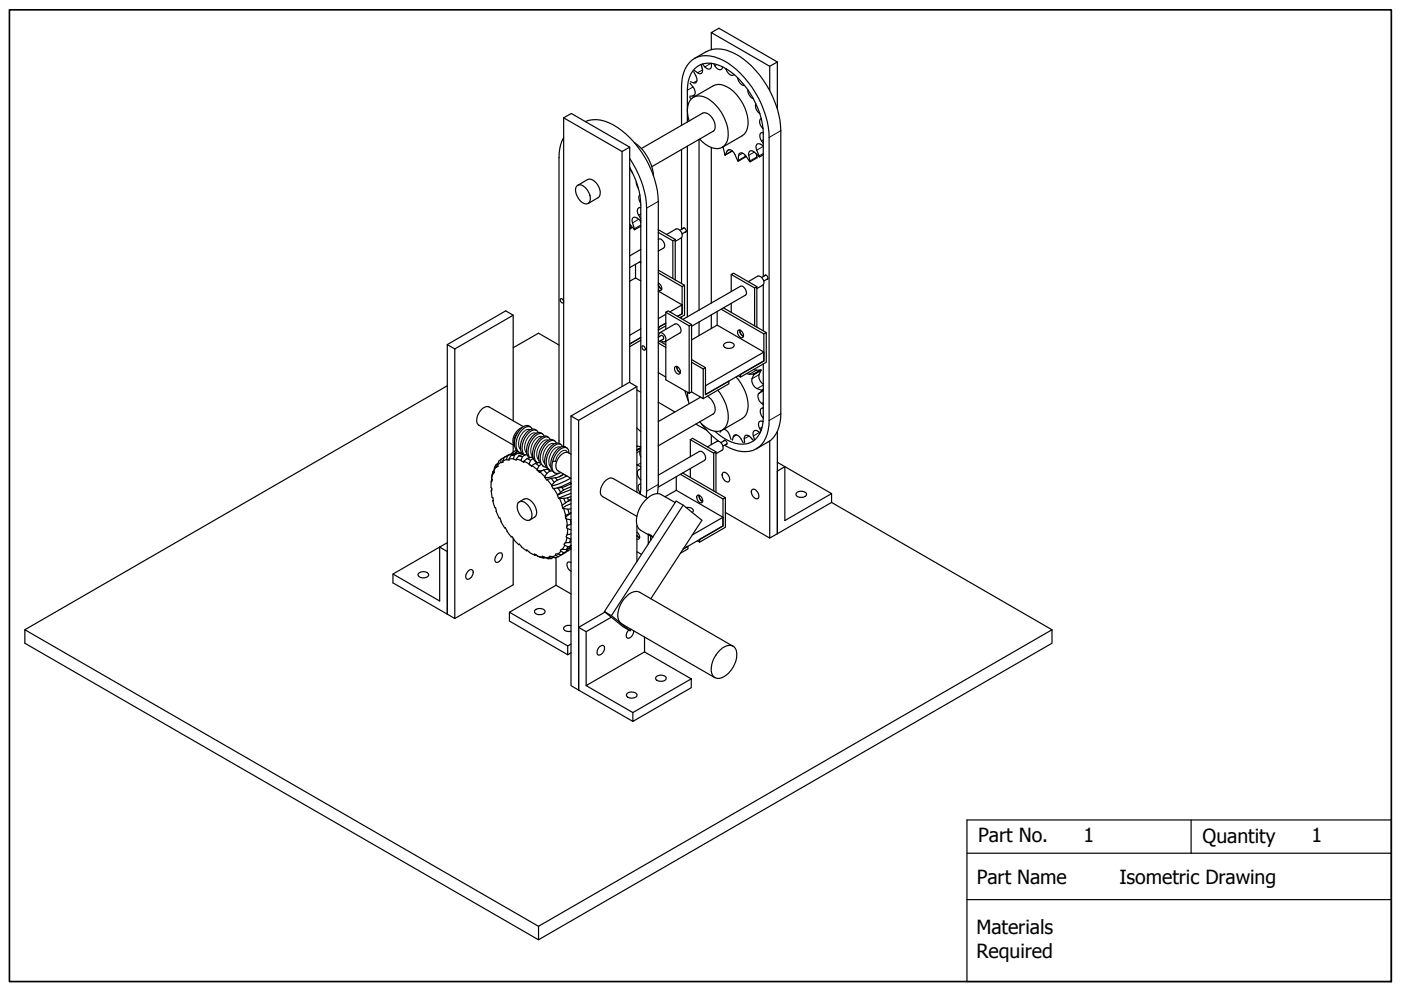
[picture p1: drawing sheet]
<svg xmlns="http://www.w3.org/2000/svg" width="594mm" height="420mm" viewBox="0 0 594 420" stroke-linecap="round" stroke-linejoin="round" font-family="sans-serif">
<defs><g id="words">
<g font-size="8.3">
<text x="414.8" y="357">Part No.</text>
<text x="459.4" y="356.9">1</text>
<text x="510" y="357.4">Quantity</text>
<text x="556.1" y="357.2">1</text>
<text x="414.1" y="374.9">Part Name</text>
<text x="474.7" y="374.8">Isometric Drawing</text>
<text x="414" y="396.2">Materials</text>
<text x="414.1" y="406.1">Required</text>
</g>
</g></defs>
<!-- layer: Visible (ANSI) -->
<g fill="none" stroke="#000" stroke-width=".51">
<path d="M301.6 13.8l3.3-1.8 24.7 14.3-3.2 1.8zM301.6 13.8v7.3M292.6 35.3a4.5 4.5 0 0 1 2 4.8l-.8 .6-1.3 .1M294.1 30.4a5 5 0 0 1 1.2 4.3l-.7 .5-1.9-.6M294.4 24.8a15.3 15.3 0 0 1 11.3-4 28.5 28.5 0 0 1 18 13.3 40.6 40.6 0 0 1 7.4 21.3v120a13 13 0 0 1-5.5 12l-4.9 2.9M297.3 27.3a3.2 3.2 0 0 1 .1 3.9 2.87 2.87 0 0 1-3-1.3M297.4 28.2l.2 .1M301.6 26.8a1.78 1.78 0 0 1-1 2.5 4 4 0 0 1-2.7-2.1M302.6 27l1 1.6a1.47 1.47 0 0 0 1.5 1 1.47 1.47 0 0 0 1.4-1.2M307.8 29.1l.9 1.7a1.76 1.76 0 0 0 2.5 .8M311.2 31.6h.1M312.7 32.9l.9 2.1a2.42 2.42 0 0 0 2.1 1.2"/>
<path d="M317.1 38.1l.3 1.5a3.8 3.8 0 0 0 2.1 2.3M326.4 28.1v10.3M329.6 26.3v19.8M239 50l24.8 14.2 3.2-1.8v99.8M239 58.3a16 16 0 0 0-2 8.5v121.2M248.2 51.5a14.2 14.2 0 0 1 13.7 2.6 41.4 41.4 0 0 1 17.2 31.3v120l-.3 3.9M289 53.1v-16.3a13 13 0 0 1 5.8-12.2 14.2 14.2 0 0 1 13.7 2 41.7 41.7 0 0 1 17.6 31.7v120a12.6 12.6 0 0 1-6.9 12.7 14.1 14.1 0 0 1-12-2.2M291.5 51.7v-13.4a10.4 10.4 0 0 1 7.1-11.3 16.6 16.6 0 0 1 13.3 5.1 36.8 36.8 0 0 1 11.8 24.7v60.5M292.2 51.3a8.5 8.5 0 0 1 1.8-10 7.2 7.2 0 0 1 8.4 2.2 18.6 18.6 0 0 1 6.3 15.1 4.8 4.8 0 0 1-6.9 4 13.2 13.2 0 0 1-5.1-3.6M292.5 41.3l.7 .6M294 41.3l8.5-4.9a8.5 8.5 0 0 1 9.5 3.4 18.1 18.1 0 0 1 5.1 14 5.3 5.3 0 0 1-2.4 3.8l-8.4 4.9M296.4 59.1v72.4"/>
<path d="M320.5 44l-.1 1.1 .3 1.4 1.5 1.7M322.8 50.2a3 3 0 0 0 .7 4.3M323.7 56.2a1.32 1.32 0 0 0-1.4 .6 1.32 1.32 0 0 0 0 1.5l1.4 2.5M244.5 78.9a2.71 2.71 0 0 1 4.1 1.1l.6 .8a4.1 4.1 0 0 1 .1 5.5 4.1 4.1 0 0 1-4.6-3.3 4.4 4.4 0 0 1-.2-4.1zM245 78.6l4.2-2.5a4.7 4.7 0 0 1 5.1 4 3.3 3.3 0 0 1-.7 3.7l-4.2 2.5M263.8 64.2v99.7M267 62.4l-24.7-14.3-3.3 1.9v139.3M267 71a34.7 34.7 0 0 1 4.7 15.8l-.2 122.7M267 67.2a40.9 40.9 0 0 1 7.2 21l-.2 122.8M267.1 71.4l1.1 1.9M268.9 60.4a19.4 19.4 0 0 1 8.2 14.2M269.8 77l.1 1.3 .7 1.4"/>
<path d="M272 63l25.9-15a4.7 4.7 0 0 1 5.1 4 3.3 3.3 0 0 1-.6 3.7l-26 15M289 63.4v33.9M291.5 62v72.3M301.6 62.5v66M306.6 62.3l.8 3.5 1-1.8a1.74 1.74 0 0 1 2.9 .8l1.7 3.6 .2-2.4a1.33 1.33 0 0 1 1.1-1.2 1.33 1.33 0 0 1 1.4 .7l2.4 3.1-.6-2.8a1.39 1.39 0 0 1 .6-1.8 1.39 1.39 0 0 1 1.9 .6l2.1 1.9M310.5 64l-3.1 1.8M316 65.8v.9l-3 1.7M320.7 65.3l.3 1.6-2.9 1.7M323.7 61.8l-1.2-.7a1.28 1.28 0 0 0-1.7 .2 1.28 1.28 0 0 0-.1 1.6l1.4 3.6M323.7 65.6l-1.6 .9M267 95l2.1 2.4M267.5 95.6l.1 1.2-.6 .4"/>
<path d="M271.3 82.6l-.4 1.5 .8 2M271.3 93.3l.4 1.1M271.7 88.1a1.5 1.5 0 0 0-1.5 .8 1.5 1.5 0 0 0 .2 1.6l1.3 2.3M271.7 93.6l-1.6-1.2a1.27 1.27 0 0 0-1.6-.2 1.27 1.27 0 0 0-.5 1.6l1.1 3.6M271.7 95.9l-2.6 1.5M279.1 98.5l6.2 3.6 1-.6v17.2M279.1 97.4l7.2 4.1M282.6 99.4l4.1-2.3a2.52 2.52 0 0 1 2.2 3.8l-2.6 1.4M289.5 96.9l.4-.3 .7 .4a.92 .92 0 0 1 .1 1.5h-.3M290.1 96.6l-1.7 1M291 98.1l-1.8 1.1M269.5 112.1v5.7"/>
<path d="M269.5 117.8l2.2 1.3M269.5 117.8l-2.5 1.4M271.1 111.1l.6 .3M271.7 105.8l-4.7 2.7M271.7 110.8l-4.7 2.7M279.1 119.9l.5 .3a1.84 1.84 0 0 1 .5 3l-1-.3M279.1 114.5l11.2 6.4-1.1 .6-10.1-5.8M279.1 101.5a2.43 2.43 0 0 1 2.3 1.1 2.43 2.43 0 0 1 0 2.5l-2.3 1.4M285.3 102.1v16M289 100.8v19.4M310.1 116.4v7.2M317.3 119.4l4-2.3a2.57 2.57 0 0 1 2.2 3.8l-2.6 1.4"/>
<path d="M324.2 116.9l.1-.2a.97 .97 0 0 1 1.2 .5 .97 .97 0 0 1-.4 1.3M324.7 116.6l-1.7 1M325.6 118.2l-1.8 1M217.6 133.6v44.8M237.7 126.7a1.14 1.14 0 0 1 1.1 .6 1.14 1.14 0 0 1-.1 1.2l-1-.7zM271.7 139.4l-4.7 2.8M279.1 120.7l.6 1.2 .9 .7M279.1 138.9l3.2-1.9-3 1.7v1.2l-.2-.2M279.1 123.4l10.1 5.9-5.2 2.9M282.3 138.2l-3 1.7M282.3 133.3l-3.2 1.8M282.3 132.4v7.2"/>
<path d="M289 134.3v.8M289.2 121.5v11.5l-1.9 1.2M289.6 135.4l24.3-14a2.49 2.49 0 0 1 2.2 3.7l-22.9 13.2M290.3 120.9v12.7l-2 1.1M293.2 137.6l-9.9-5.8-1 .6 9.9 5.8M296.4 136.5v5.8M301.6 133.5v5.8M304.1 132.1v5.7M306.8 130.5l18.1 10.5-1 .6-18.1-10.5M310.1 128.6v3.8M313.8 139.9l.3 1.6 1.2 1.1M320 138.2v-16.1l.9-.6v17.2"/>
<path d="M320.9 121.5l-9.9-5.7-.9 .6 9.9 5.7M323.7 120.8v19.5M189.7 146.1l3.1 1.8v114.3l-3.1-1.8zM189.7 146.1l24.7-14.3 3.2 1.8-24.8 14.3M237 146.3l-8.7-5-10.7 6.1M271.7 143.1l-4.7 2.7M271.7 144.3l-4.7 2.7M272.4 146.7a1.15 1.15 0 0 1 1.1 .6 1.15 1.15 0 0 1-.1 1.2l-1-.7zM279.1 143l1.6-.8 .7 1-.1 .5-2.2 1.3M279.1 145.4l3.2 1.9M279.1 158l3.2 1.9M279.4 142.8a1.27 1.27 0 0 1 .6-1.8 2.5 2.5 0 0 1 1.7 3.9l-1.4-.6"/>
<path d="M279.7 144.6l2.6 1.6M279.8 141.1l6.4-3.7a2.49 2.49 0 0 1 2.2 3.7l-6.5 3.8M282.3 144.6v16.4l9.9 5.7 1-.5v-28.6l-1 .6v28.5M286.1 155.7l.3-.3a2.06 2.06 0 0 1 1.8 3.1 2.11 2.11 0 0 1-2.1-2.8zM287 155.4l.3 1.6 1.2 1M293.2 152.4l5.9 3.5-.9 .5M293.2 144.1l10.9-6.3 19.8 11.5v3.7l-24.8 14.3v-3.7l24.8-14.3M293.2 153.6l5 2.8M298.2 156.4v12.6l-5-2.8M299.1 155.9v11.4l10-5.7v1.1l-10.9 6.3M307.2 145.6l.6-.3a2.74 2.74 0 0 1 3.5 1 2.62 2.62 0 0 1-4.5 .2zM312.1 159.8a16.6 16.6 0 0 1 4.6 15.1l-.5 1.1-1.5 1.5-8.4 4.9"/>
<path d="M312.8 140.3l.3-.3a2.06 2.06 0 0 1 1.8 3.1 2.11 2.11 0 0 1-2.1-2.8zM316.7 158.3l1.1 .4 1.9-.1M319.6 156.6l1.1 .4 2-.1M319.7 158.6a4.4 4.4 0 0 0 3.5 7M322.7 156.9a4 4 0 0 0 1 6M322.7 156.9l-3 1.7M323.7 154.3v22.5a10.5 10.5 0 0 1-7.2 11.4 16.6 16.6 0 0 1-13.4-5.3M323.9 141.6v11.4l-9.9 5.7v1.2M324.9 141v12.6l-10.9 6.3-1-.6M189.7 163.6l-179.2 103.4M242.1 176.4l24.8-14.3 3.2 1.8-24.7 14.3zM242.1 176.4v114.3l3.3 1.9v-114.4"/>
<path d="M270.1 163.9v44.8M270.1 165.3l1.6 1M279.1 170.5l7.1 4.2M290.4 165.6l1.5 4.4M291.5 166.3l.7 4.9M295.1 179.8l4.7 2.7M297.1 168.4l-18 10.3M297.4 179.7l2.8 3.3 4.5 4M299.9 168a6.2 6.2 0 0 1 2.9 7.2l-23.7 13.8M304.4 165.4a17.2 17.2 0 0 1 4.1 13.6 4.7 4.7 0 0 1-6.9 3.4 14.1 14.1 0 0 1-4.9-3.5M323.2 165.6a3.2 3.2 0 0 0-1.8 3.1 3.2 3.2 0 0 0 2.3 2.9M323.6 178.7a1.27 1.27 0 0 0-1.5 0 1.27 1.27 0 0 0-.5 1.5l1.1 2.5"/>
<path d="M323.7 173a1.52 1.52 0 0 0-1.4 .9 1.52 1.52 0 0 0 .3 1.6l1.1 1.8M323.7 165.4l-.5 .2M209 199.9l-.6 3.1 .4 .3-.5 1 .4-1M210.4 196.9l-.7 1.1-.3 1.7 .3 .4-.5 .9-.2-1.1 1.3-1.9M212.3 196l-1.4 1.2M212.5 194.7l-1 .8-.6 1.7 .3 .5-.7 .5-.1-1.3 .8-.5M214.8 194.8l-1.6 .7M215.1 193.4l-1.2 .4M216.3 192.6l-2.4 1.2-.7 1.7 .1 .4-.8 .3v-1.5l1.3-.7M217.4 191.8l-.5 .9M217.4 191.8l-.7 .9M217.6 188.7v3"/>
<path d="M217.7 194.5l-1.9 .1M218.1 193l-1.4 .1M218.9 194.7l2.1 .5M218.9 190.9l-1.5 .9M219.1 191.1l-.6 .9-.9 .6M219.3 192.3h-.8l-1.8 .8-.9 1.5 .1 .5-1-.1 .2-1.6 1.2-.8M219.4 183.6a5.5 5.5 0 0 0-1.2 5.5M219.5 191.4a3.4 3.4 0 0 1-3.2 1.2M220 193.3l1.5 .4M220.5 192l-1 .3M220.9 192.1l-1.6 .2M221.3 181.3a5.7 5.7 0 0 0-3.2 7.6"/>
<path d="M221.6 195.7l.5 .2M221.9 180.9l-14.4-8.3a4 4 0 0 0-4.7 3l-.4 1a3.4 3.4 0 0 0 .6 3.7l15.1 8.7M222.1 195.6l2.2 1.1M222.3 192.7l.3 .1M222.6 192.8l-1.1 .9-.5 1.5 1.1 .8v-.4l1.4-1.2 1.8-.6M222.6 192.8h.9M223.5 194.4l1.5 .8M224.9 181a3.1 3.1 0 0 0-4.7 1.5 7.2 7.2 0 0 0-1.1 8.5l1.2 .9M225.3 193.8l.6 .1M225.3 193.8l.8 .4M225.6 181.9a2.13 2.13 0 0 0-1.9-1.2 2.13 2.13 0 0 0-1.9 1.2 8.1 8.1 0 0 0-2.3 9.2l.6 .6 1.3 .5M226.1 194.4l-1.1 .8-.6 1.7 3.4 2.2"/>
<path d="M227 196.4l1.5 1.1M227.5 182.5a3.6 3.6 0 0 0-5.1 2 7.4 7.4 0 0 0-1.2 7.5l.6 .6-1.8 .7-1.1 1.8-1-.4 .2-1.7 1.2-.7M228.2 183.4a2.09 2.09 0 0 0-3.5-.3 8.1 8.1 0 0 0-2.5 9.7M228.7 196l-1.7 .4-1.6 1.3-1-.8M229.5 196.8l-1 .7-.7 1.6a1.69 1.69 0 0 0 1.9 .5M230.1 183.9a2.69 2.69 0 0 0-3.9 .6 8 8 0 0 0-2.3 9l.4 .7M230.3 197.6l.3 .2M230.5 199.2l1.4 1.5M230.8 184.9a1.99 1.99 0 0 0-3.5-.3 8.2 8.2 0 0 0-2.7 9.4M232.3 198.9l-1.8 .3-1.8 1.1-1-1.1M232.3 198.9l.8 .8M232.3 198.8l-.5 .3"/>
<path d="M232.6 185.5a3.1 3.1 0 0 0-4.7 1.4 7.5 7.5 0 0 0-1.1 8.5l1.1 .9a5.6 5.6 0 0 1-.5-7.1 5.6 5.6 0 0 1 4.8-3.9l1.2 1.1M233.1 199.7l-1.2 1-1 1.4a3.3 3.3 0 0 0 3.7-.3l2.3-1.1M233.1 199.2l.1 .1M234.2 199.6l-1.1 .1M235.2 186.9a3.4 3.4 0 0 0-4.9 1.7 7.9 7.9 0 0 0-1.3 7.8M235.9 187.8a2.05 2.05 0 0 0-3.4-.4 8.3 8.3 0 0 0-2.8 9.6l1.1 .9 .8 .3M236 195.7l-1.6-.2-.3 1.1a3.1 3.1 0 0 0 1.9 4.2l.8-.1M237 188a3.6 3.6 0 0 0-4 1.8 7.6 7.6 0 0 0-1.1 8.6l.7 .6-.3-.1M237 188l.7 .4M238.5 189.3a2.07 2.07 0 0 0-3.6-.3 8.2 8.2 0 0 0-2.6 9.5l1 .9M240.3 189.9a2.86 2.86 0 0 0-4 .6 7.8 7.8 0 0 0-1.9 9.4l.9 .6M241.2 192.1a1.98 1.98 0 0 0-1-2.3 1.98 1.98 0 0 0-2.4 .5l-2.3 2.5-1.1 2.7"/>
<path d="M242.1 192.6a3.3 3.3 0 0 0-5.2 1.4 4.3 4.3 0 0 0-.3 5.6l5.5 3.2M270.1 181.5l1.6 1.5M270.1 189.1l1.6 .2M270.1 197l1.6 .9M271.7 190.8a2.26 2.26 0 0 0 0 2.9M271.7 198.7a2.58 2.58 0 0 0-1.5 2.4 2.58 2.58 0 0 0 1.5 2.3M271.7 190l-1.6 .9M292.7 186.4l9.9 5.7 1-.5v17.1M292.7 186.4v7.3M292.7 198.7v3.7M292.7 186.4l1-.6 9.9 5.8M300 189.5l4-2.4a2.49 2.49 0 0 1 2.2 3.8l-2.6 1.5"/>
<path d="M301.6 184.4v4.1M302.6 192.1v16M305.9 182.5l-.6 .8M306.8 187l.2-.3a.99 .99 0 0 1 1.2 .6 .99 .99 0 0 1-.5 1.2M306.9 182a3.3 3.3 0 0 1 2.5 2.5l.6 1.9M307.4 186.7l-1.8 1M308.3 188.1l-1.8 1M310.6 186.6l.4-1.4a1.44 1.44 0 0 1 1.4-.9 1.44 1.44 0 0 1 1.3 1l1.5 2.4M318.6 185.8l.1 .2M319.6 186.9a3.8 3.8 0 0 0-3.4-2.3l-.6 .8 .1 2.3M322.3 183.5a2.2 2.2 0 0 0-2.5-.9 1.88 1.88 0 0 0-.3 2.2l.5 1.7M329.6 196l23 13.3-19.8 11.4v-22.9l-3.2 1.9v26.6l23-13.3"/>
<path d="M329.6 183v43.3l-3.2 1.8v-41.1M208.3 204.3l.2 3.9v-.6M208.3 208.1l.4 2.8 .3 .2v1.3l.2-.2M209 200.8l-.6 2.2M209 212.4l.9 2.8 .3 .2a8.1 8.1 0 0 0 1.4 4.2h.4l.4 1.5 1.6 2.7h.2l2.6 3.8 .2-.2 1.9 2.5 1.1 1 .2-.2 .9 1.2 2.2 1.6M219.8 213.1a2.83 2.83 0 0 1 4 1.1l.7 .8a4.3 4.3 0 0 1 .1 5.5 5.2 5.2 0 0 1-5.3-5.1zM220.2 212.8l2-1.2a4 4 0 0 1 4.7 3.1 3.5 3.5 0 0 1-.3 4.6l-1.9 1.2M228.9 200l2 2.1M230.9 202.3l.9 1.2 3.7-1M232 203.3l1.9 2.4M233.7 202.8l1.3 1.7M233.9 205.9l.7 1.3 3.7-.5"/>
<path d="M234.8 207.1l1.7 2.7M235.5 202.5l.8 1.1M236.3 209.9l.6 1.3M236.6 206.9l1.1 1.8M237.2 211.3l1.2 2.9M237.7 200.3l-.9 .4M238.3 206.7l.7 1.1M239 215.6l.8 2.9M239 201l-1.9 1.2M239 211.3l.8 1.9M239.1 201.1l-1.5 .9-2.1 .5M239.6 201.3l.4 .6"/>
<path d="M240 201.9l-3.7 1.7M240.5 201.8l-.5 .1M240.7 211.1l.4 1.2M240.8 215.9l.6 1.9M241.1 212.3l-2.8 1.9 .3 1.4M242 202.7a22.1 22.1 0 0 1-8.1 3.2l2.4-2.3M242.1 205.1l-3.8 1.6M242.1 205.1v.2M242.1 204.3l-5.8 2.6M242.1 209.1l-5.2 2.1 3.8-.1M242.1 207.6l-5.8 2.3 2.7-2.1M242.1 213.6l-2 .8-1.5 1.2 3.5 .2"/>
<path d="M242.1 212.1l-1.5 .5M242.1 217.7l-1.9 1.2-.4 .9 2.3 .6M242.1 217.2l-2.4 1.3 .1 1.3M242.1 210.5l-1.4 .6M242.1 206.4l-3.1 1.4M242.1 211.6l-1 .7M242.1 205v.1M271.7 205.2a1.72 1.72 0 0 0-.7 2.9l.6 1M274.5 211.2l-14.5-8.3a4 4 0 0 0-4.7 3 3.5 3.5 0 0 0 .2 4.6l14.6 8.4M279.1 201.5l17.5-10.1a2.52 2.52 0 0 1 2.2 3.8l-19.7 11.3M286.3 213.1l-5.9-3.4a5.9 5.9 0 0 0-7 2.6 11.5 11.5 0 0 0-3 11.2l1.3 1.3 3.8 2.3M286.8 207.9l19.8 11.4v3.7l-16.9 9.8 2-1.2v1.1l-3.2 1.8"/>
<path d="M286.8 202.1v5.8M286.8 207.9l-4.8 2.7M289.4 200.5l18.2 10.5-1 .6-18.1-10.5M289.7 214.2l-30.4 46.8M291 215.2h1.4a1.44 1.44 0 0 1 1.5 1.7l-.4 .4M295.8 210a2.13 2.13 0 0 1 1.8 3.1 2.13 2.13 0 0 1-1.8-3.1zM296.4 210l.3 1.5 1.2 1.1M306.6 200.4a2.59 2.59 0 0 1 2.5 3.8 2.59 2.59 0 0 1-2.5-3.8zM306.6 211.6v11.4l-9.9 5.7v1.1M306.6 219.3l-13 7.5M307.6 211v12.6l-10.9 6.2-1-.5M307.6 217.3l18.8 10.8"/>
<path d="M319 207.6a2.42 2.42 0 0 1 2.8 2.8l-.4 1a2.59 2.59 0 0 1-2.4-3.8zM337.7 209a3.1 3.1 0 0 1 4.2 .2 1.96 1.96 0 0 1-2.7 1.7 1.36 1.36 0 0 1-1.5-1.9zM352.6 209.3v3.7M352.6 213l93.5 54M189.7 230.1l-3.3 1.8 3.3 1.9v26.6l-23.1-13.3v-3.7M210.6 235.2a1.42 1.42 0 0 1 2.4-.3 3.2 3.2 0 0 1-2.4 3.6 1.92 1.92 0 0 1 0-3.3zM217.6 228.3v19.6l-24.8 14.3M223.6 233.4l-.3 .1 .1-.3a6 6 0 0 0 3.3 2.1M226.6 235.2l.2 .2M227.3 235.2l-.2 .3-.4-.2v-.4a6.9 6.9 0 0 0 3.9 1.7M227.8 235.8l2.2 .5M231 236.3l-.4 .3-.6-.3-.1-.5 2.6 1.1 1.4-.1"/>
<path d="M233 236.3l-1.9 .1M235.7 235.4l-1.7 .7M235.8 236.5v11.6M236.7 236.1l-1.2 .4-1.6-.6h-1l.1 .4 .9 .5 .7-.5M237.9 233.7l-1.4 1.2M239.1 234.4l-1 .8M239.5 231.2l-1 1.7M240.2 220l.3 2.7M240.2 233.9l-2.1 1.3-1.8-.5-.8 .3 1.2 1.1 1.1-.9M240.3 233.5h.6M240.4 227.9l-.5 2.2M240.6 222.7l-.3 .7"/>
<path d="M240.7 224.1l-.2 2.6M240.9 231.8l-.7 1.2M240.9 233.5l-.7 .3M241.9 220.4l.2 1.6M241.9 228.6l-.3 1.4M242 231.4l-.4 .7-1.4 .9-1.9-.2-.7 .5 1.5 1.1 1.1-.5M242.1 238.5l-1-.3a2.17 2.17 0 0 0 .5 3.7l.5 .3M242.1 226.4l-1.7 .2-.3 1 2 .9M242.1 229.7l-.5 .3h-1.9l-.5 .7 .3 .5 1.4 .6 1.1-.4M242.1 232.1a2.27 2.27 0 0 0-1.9 1.8M242.1 232.5l-1.4 .4M242.1 222.3l-1.7 .4-.1 1.2 1.8 .7"/>
<path d="M242.1 232.8l-1.2 .7M242.1 231.1l-.1 .3M242.1 231.2v.1M270.1 227.1l1.1 .9M270.1 225.6l.8 .9a1.28 1.28 0 0 1-.3 2.1h-.5M270.1 222.7v15.3M270.1 233.9l1.9 1.2M274.9 226.7v4M275.9 227.3v1.9M276.9 227.6l-2.1-1.2 2 1.4M166.6 243.4l19.8-11.5v22.9zM177.7 242.9l.5-.3a2.79 2.79 0 0 1 3.6 1 2.62 2.62 0 0 1-4.6 .2z"/>
<path d="M198.2 242.4a1.48 1.48 0 0 1 2.1-.7 2.64 2.64 0 0 1-2.4 3.8 2.34 2.34 0 0 1 .3-3.1zM216 259.6v3.7l24.7 14.3v-3.7M226.8 258.7a3 3 0 0 1 4.3 .3v.4a2.88 2.88 0 0 1-4.4 .2zM242.1 251.8l-6.3-3.7-19.8 11.5 24.7 14.3 1.4-.8M256.3 259.3l7.9 6.4 3 1.7 .4-.7M256.5 259.5l-11.1 6.5 3.1 1.8v22.9M276 253.9l21.6-33.3-7.9-6.4-3-1.8-30.4 46.9 3 1.7 7.9 6.4M242.1 265.2h-.7a1.71 1.71 0 0 0-2.3 1.7 2.64 2.64 0 0 0 3 .7M242.1 276.8l-1.4 .8M245.4 266v26.6l23 13.3M253.9 274.6a1.42 1.42 0 0 1 2.4-.4 2.69 2.69 0 0 1-2.8 3.4 2.48 2.48 0 0 1 .4-3zM259.3 261.7l-10.8 6.1"/>
<path d="M266.6 267.1a2.41 2.41 0 0 0-.5 3.5 2.76 2.76 0 0 0 2.6-3.2M273.3 270v6.4M305.3 275.6a4.3 4.3 0 0 1 6.4-.9 8.7 8.7 0 0 1-1.6 9.4 7.4 7.4 0 0 1-5.9 3.5 3.6 3.6 0 0 1-2.6-4.6 11.8 11.8 0 0 1 3.7-7.4zM310.8 274l-39.5-22.9a4.9 4.9 0 0 0-5.6 1.7 10.4 10.4 0 0 0-3.3 10.4l1.1 1.3 39.6 22.8M248.5 290.7l24.8-14.3 19.8 11.4-24.7 14.3zM266 293.9a3.1 3.1 0 0 1 4.1 .7 2.48 2.48 0 0 1-3.8 1l-.7-.8zM278.4 286.8l1.3-.5a1.9 1.9 0 0 1 2.7 1.6 2.87 2.87 0 0 1-4.4-.2zM293.1 287.8v3.8l-24.7 14.3v-3.8M228.3 392.7l217.8-125.7v5.7l-217.8 125.7zM228.3 392.7l-217.8-125.7v5.7l217.8 125.7"/>
</g>
<!-- layer: Visible Narrow (ANSI) -->
<g fill="none" stroke="#000" stroke-width=".42">
<path d="M293.9 36.9l-2.4 1.4M295.5 34.3l-1.5 .8M297.9 29.6l-2.1 1.2M301.5 26.8l-2.6 1.6M304 27.3l-.9 .6M308.1 29.3l-.2 .1M294.5 40.2l-.7 .5M323.5 54.3l-.1 .1M323.7 59.3l-.8 .4M331.1 55.4l-5 2.9M309.3 63.4l-.9 .6M310.5 63.9l-2.9 1.7"/>
<path d="M315 64.9l-1.8 1.1M316 66.3l-3 1.8M319.8 64.5l-2.3 1.3M320.9 66.5l-2.9 1.7M323.7 65.1l-1.8 1M323.7 62.1l-2.8 1.6M267.6 96.4l-.6 .4M270.8 92.9l-2.6 1.6M271.7 90.7l-.9 .5M271.7 95.4l-2.7 1.5M279.1 85.4l-4.9 2.8M320.7 157l-2.9 1.7"/>
<path d="M321.9 158.9l-3 1.7M322.4 156.9l-3 1.7M322.6 157.2l-3 1.7M323.7 176.8l-.4 .1M323.7 165.5l-.7 .3M323.7 165.7l-1.9 1.1M323.7 170.7l-.7 .3M323.7 165l-.8 .5M323.7 163.2l-2.6 1.6M331.1 175.4l-5 2.9M224.7 182.2a3.4 3.4 0 0 0-3.9 2.6 5.4 5.4 0 0 0 0 5.9M227.3 183.7l-.4-.1a4.5 4.5 0 0 0-3.9 3.4l-.6 2.6 .3 1.5 .6 1.1"/>
<path d="M229.9 185.2a3.4 3.4 0 0 0-4 2.5 5.3 5.3 0 0 0 0 6M232.4 186.7a3.4 3.4 0 0 0-3.9 2.5 5.2 5.2 0 0 0 0 6M235 188.1a3.6 3.6 0 0 0-3.9 2.6 5.5 5.5 0 0 0-.1 5.9M237.6 189.7a3.4 3.4 0 0 0-4 2.5 5.3 5.3 0 0 0 0 5.9M240.6 191.7a1.63 1.63 0 0 0-1.5-.9 1.63 1.63 0 0 0-1.4 .9l-1.2 1.4-1 2.5M270.4 189.2l-.3 .2M271.5 191.1l-1.4 .8M271.7 189.7l-1.6 .9M271.7 190.2l-1.6 .9M271.7 196.3l-1.4 .8M312.4 184.4l-1.4 .8M317.7 184.8l-2.1 1.2"/>
<path d="M322.1 183.3l-2.6 1.5M323.2 181.1l-1.1 .6M271.6 208.7l-.3 .1M271.7 203.3l-.1 .1M279.1 205.4l-4.9 2.9"/>
</g>
<!-- layer: Border (ANSI) -->
<path d="M4 4.2h586v412h-586z" fill="none" stroke="#000" stroke-width=".7"/>
<!-- layer: Title (ANSI) -->
<path d="M410 347.6h180v68.6h-180zM505.1 347.6v14.1M410 361.7h180M410 381.4h180" fill="none" stroke="#000" stroke-width=".51"/>
<use href="#words"/>
</svg>
